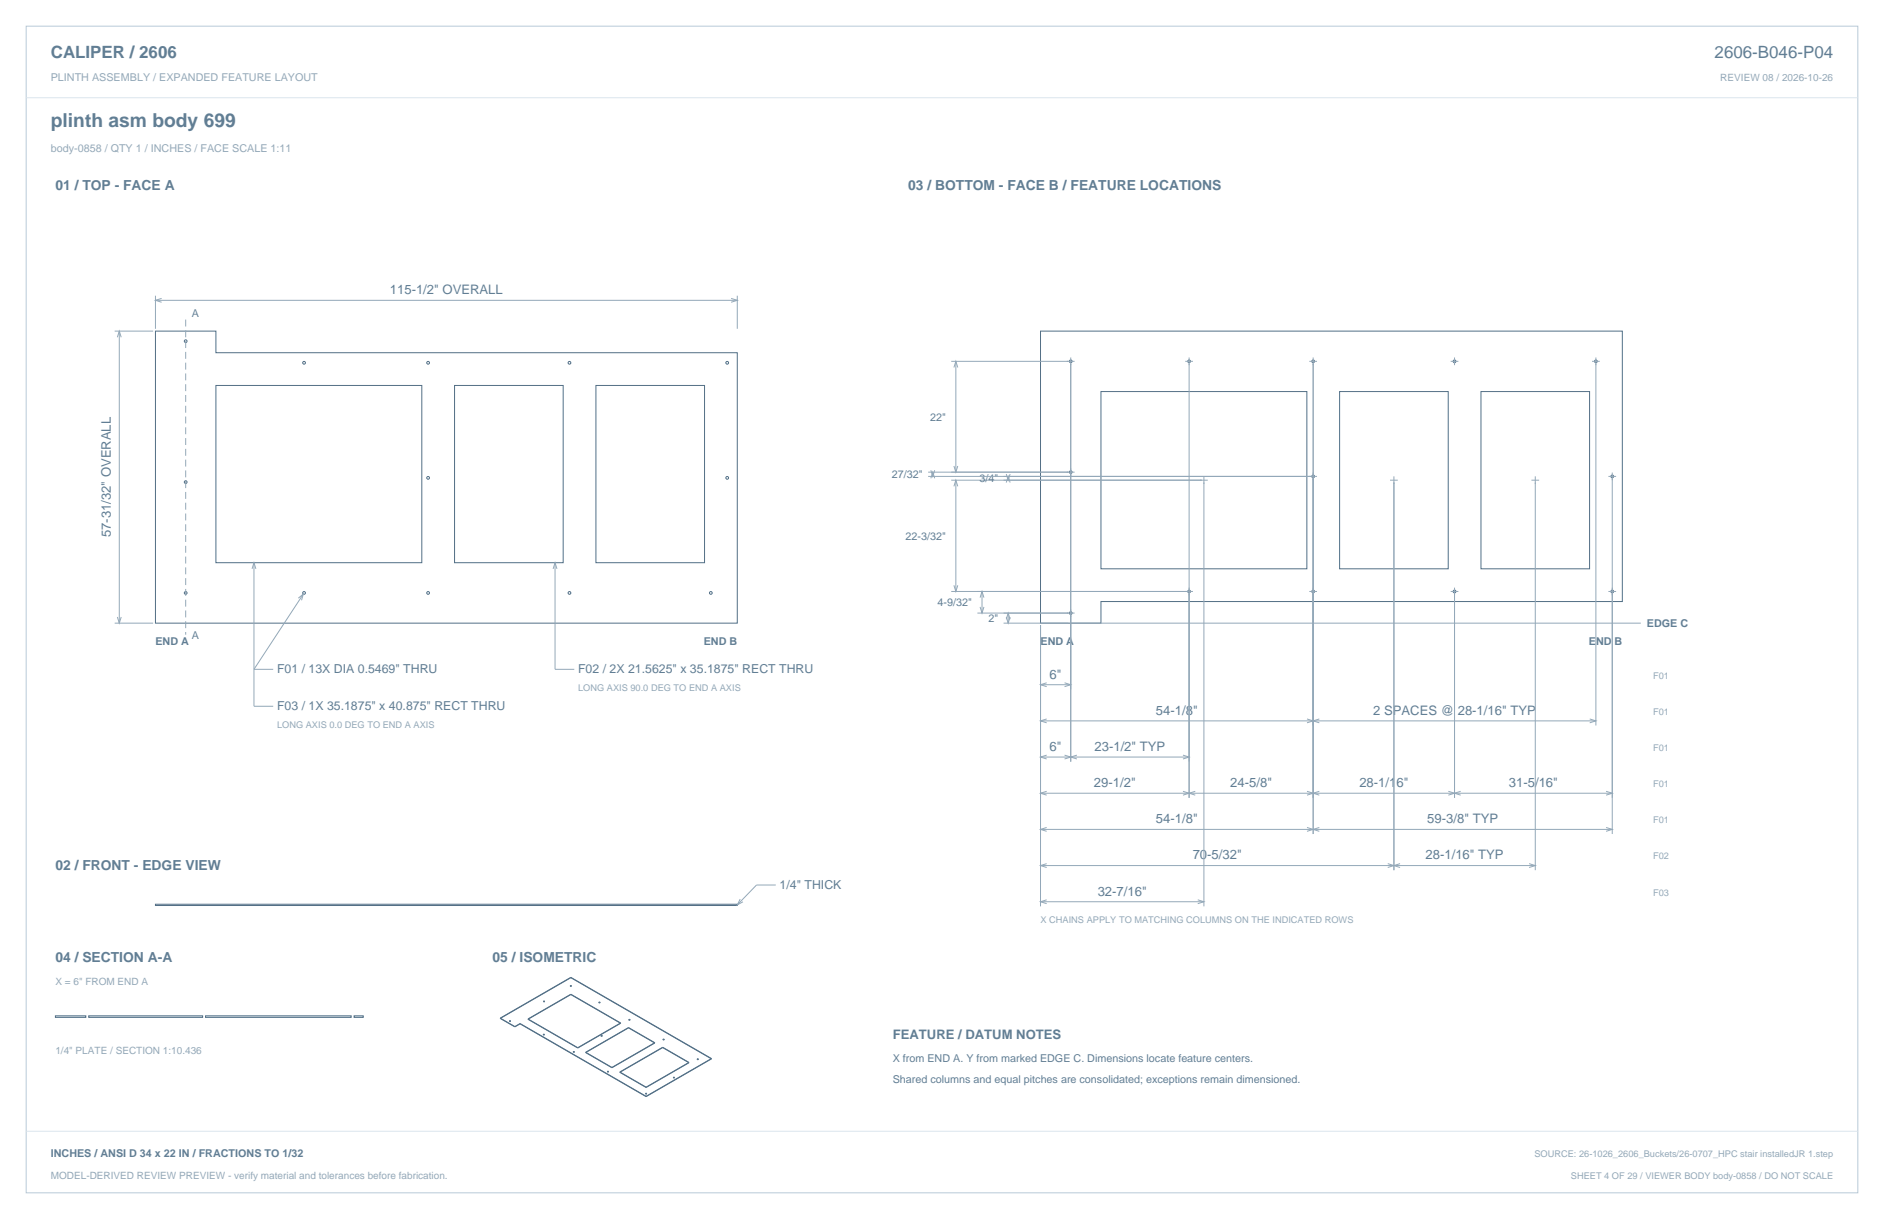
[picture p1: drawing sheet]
<svg xmlns="http://www.w3.org/2000/svg" width="864mm" height="559mm" viewBox="0 0 864 559" stroke-linecap="round" stroke-linejoin="round" font-family="sans-serif">
<defs><g id="words">
<text font-size="8.8" fill="#617e94" x="23" y="58">plinth asm body 699</text>
<g font-size="7.8" fill="#617e94">
<text x="23" y="27">CALIPER / 2606</text>
<text x="786" y="27">2606-B046-P04</text>
</g>
<g font-size="6.3" fill="#617e94">
<text x="25" y="87">01 / TOP - FACE A</text>
<text x="416" y="87">03 / BOTTOM - FACE B / FEATURE LOCATIONS</text>
<text x="25" y="399">02 / FRONT - EDGE VIEW</text>
<text x="25" y="441">04 / SECTION A-A</text>
<text x="226" y="441">05 / ISOMETRIC</text>
</g>
<g font-size="6" fill="#617e94">
<text x="179" y="135">115-1/2&quot; OVERALL</text>
<text x="51" y="246" transform="rotate(-90 51 246)">57-31/32&quot; OVERALL</text>
<text x="481" y="311">6&quot;</text>
<text x="530" y="328">54-1/8&quot;</text>
<text x="629" y="328">2 SPACES @ 28-1/16&quot; TYP</text>
<text x="481" y="344">6&quot;</text>
<text x="502" y="344">23-1/2&quot; TYP</text>
<text x="501" y="361">29-1/2&quot;</text>
<text x="564" y="361">24-5/8&quot;</text>
<text x="623" y="361">28-1/16&quot;</text>
<text x="692" y="361">31-5/16&quot;</text>
<text x="530" y="377">54-1/8&quot;</text>
<text x="654" y="377">59-3/8&quot; TYP</text>
<text x="547" y="394">70-5/32&quot;</text>
<text x="653" y="394">28-1/16&quot; TYP</text>
<text x="503" y="411">32-7/16&quot;</text>
<text x="409" y="476">FEATURE / DATUM NOTES</text>
</g>
<g font-size="5.6" fill="#617e94">
<text x="127" y="309">F01 / 13X DIA 0.5469&quot; THRU</text>
<text x="265" y="309">F02 / 2X 21.5625&quot; x 35.1875&quot; RECT THRU</text>
<text x="127" y="326">F03 / 1X 35.1875&quot; x 40.875&quot; RECT THRU</text>
<text x="357" y="407">1/4&quot; THICK</text>
</g>
<g font-size="4.9" fill="#93a8b9">
<text x="23" y="37">PLINTH ASSEMBLY / EXPANDED FEATURE LAYOUT</text>
<text x="23" y="69">body-0858 / QTY 1 / INCHES / FACE SCALE 1:11</text>
</g>
<g font-size="4.9" fill="#617e94">
<text x="88" y="145">A</text>
<text x="426" y="193">22&quot;</text>
<text x="409" y="219">27/32&quot;</text>
<text x="449" y="221">3/4&quot;</text>
<text x="415" y="247">22-3/32&quot;</text>
<text x="430" y="278">4-9/32&quot;</text>
<text x="453" y="285">2&quot;</text>
<text x="755" y="287">EDGE C</text>
<text x="88" y="293">A</text>
<text x="71" y="296">END A</text>
<text x="323" y="296">END B</text>
<text x="477" y="296">END A</text>
<text x="728" y="296">END B</text>
<text x="409" y="487">X from END A. Y from marked EDGE C. Dimensions locate feature centers.</text>
<text x="409" y="496">Shared columns and equal pitches are consolidated; exceptions remain dimensioned.</text>
<text x="23" y="531">INCHES / ANSI D 34 x 22 IN / FRACTIONS TO 1/32</text>
</g>
<g font-size="4.6" fill="#93a8b9">
<text x="789" y="37">REVIEW 08 / 2026-10-26</text>
<text x="25" y="452">X = 6&quot; FROM END A</text>
<text x="25" y="483">1/4&quot; PLATE / SECTION 1:10.436</text>
<text x="23" y="540">MODEL-DERIVED REVIEW PREVIEW - verify material and tolerances before fabrication.</text>
</g>
<g font-size="4.2" fill="#93a8b9">
<text x="758" y="311">F01</text>
<text x="265" y="317">LONG AXIS 90.0 DEG TO END A AXIS</text>
<text x="758" y="328">F01</text>
<text x="127" y="334">LONG AXIS 0.0 DEG TO END A AXIS</text>
<text x="758" y="344">F01</text>
<text x="758" y="361">F01</text>
<text x="758" y="377">F01</text>
<text x="758" y="394">F02</text>
<text x="758" y="411">F03</text>
<text x="477" y="423">X CHAINS APPLY TO MATCHING COLUMNS ON THE INDICATED ROWS</text>
<text x="703" y="531">SOURCE: 26-1026_2606_Buckets/26-0707_HPC stair installedJR 1.step</text>
<text x="720" y="540">SHEET 4 OF 29 / VIEWER BODY body-0858 / DO NOT SCALE</text>
</g>
</g></defs>
<path d="M12 12h840v535h-840z" fill="none" stroke="#b8cad8" stroke-width=".46"/>
<path d="M12 45h840" fill="none" stroke="#dbe5ed" stroke-width=".46"/>
<g fill="none" stroke="#536f85" stroke-width=".46">
<path d="M71 152h28v10h239v124h-267zM477 152h267v124h-239v10h-28zM99 177h94v81h-94zM208 177h50v81h-50zM273 177h50v81h-50zM505 179h94v82h-94zM614 179h50v82h-50zM679 179h50v82h-50zM71 415h267h-267z"/>
<circle cx="85" cy="156" r=".6"/>
<circle cx="139" cy="166" r=".6"/>
<circle cx="196" cy="166" r=".6"/>
<circle cx="261" cy="166" r=".6"/>
<circle cx="333" cy="166" r=".6"/>
<circle cx="491" cy="166" r=".6"/>
<circle cx="545" cy="166" r=".6"/>
<circle cx="602" cy="166" r=".6"/>
<circle cx="667" cy="166" r=".6"/>
<circle cx="732" cy="166" r=".6"/>
<circle cx="196" cy="219" r=".6"/>
<circle cx="333" cy="219" r=".6"/>
<circle cx="491" cy="216" r=".6"/>
<circle cx="602" cy="218" r=".6"/>
<circle cx="739" cy="218" r=".6"/>
<circle cx="85" cy="221" r=".6"/>
<circle cx="85" cy="272" r=".6"/>
<circle cx="139" cy="272" r=".6"/>
<circle cx="196" cy="272" r=".6"/>
<circle cx="261" cy="272" r=".6"/>
<circle cx="326" cy="272" r=".6"/>
<circle cx="545" cy="271" r=".6"/>
<circle cx="602" cy="271" r=".6"/>
<circle cx="667" cy="271" r=".6"/>
<circle cx="739" cy="271" r=".6"/>
<circle cx="491" cy="281" r=".6"/>
</g>
<g fill="none" stroke="#93a8b9" stroke-width=".46">
<path d="M71 136v15M71 138h267M74 137l-3 1 3 1M335 137l3 1-3 1M338 136v15M53 152h17M54 155l1-3 1 3M55 152v134M436 166h57M437 168l1-2 1 2M438 166v50M491 164v185"/>
<path d="M543 166h4M545 164v202M600 166h4M602 164v218M665 166h3M667 164v3M730 166h3M732 164v169M425 216h68M425 218h179M427 219l1-3v3M427 216l1 2v-2"/>
<path d="M428 216v2M437 214l1 2 1-2M461 217l1 3 1-3M462 218v2M552 218v197M639 218v181M704 218v181M737 218h4M739 217v165M436 220h118M437 223l1-3 1 3M438 220v51"/>
<path d="M461 221l1-3 1 3M637 220h4M702 220h4M116 258v66h9M254 258v49h9M116 261v-3l1 3M137 274l2-2-1 3M139 272l-23 35h9M254 261v-3l1 3M436 271h111M437 268l1 3 1-3M449 274l1-3 1 3"/>
<path d="M449 278l1 3 1-3M450 271v10M600 271h4M665 271h3M667 269v97M737 271h4M53 286h17M54 283l1 3 1-3M448 281h45M460 286h30M461 284l1-3 1 3M461 283l1 3 1-3"/>
<path d="M462 281v5M477 287v128M491 286h261M477 314h14M480 313l-3 1 3 1M488 313l3 1-3 1M477 330h255M480 330h-3l3 1M599 330h3l-3 1M605 330h-3l3 1M729 330h3l-3 1M477 347h68"/>
<path d="M480 346l-3 1 3 1M488 346l3 1-3 1M494 346l-3 1 3 1M542 346l3 1-3 1M477 364h262M480 363l-3 1 3 1M480 379l-3 1 3 1M542 363l3 1-3 1M548 363l-3 1 3 1M599 363l3 1-3 1M599 379l3 1-3 1M605 363l-3 1 3 1"/>
<path d="M605 379l-3 1 3 1M664 363l3 1-3 1M670 363l-3 1 3 1M736 363l3 1-3 1M736 379l3 1-3 1M477 380h262M477 397h227M480 396l-3 1 3 1M636 396l3 1-3 1M642 396l-3 1 3 1M701 396l3 1-3 1M339 412l-1 3 3-2"/>
<path d="M356 406h-9l-9 9M477 413h75M480 412l-3 1 3 1M549 412l3 1-3 1"/>
</g>
<path d="M85 146v145" fill="none" stroke="#93a8b9" stroke-width=".46" stroke-dasharray="3.2 1.8" stroke-linecap="butt"/>
<g fill="#f2f6f9" stroke="#536f85" stroke-width=".46">
<path d="M25 466h14h-14z" fill-rule="evenodd"/>
<path d="M41 466h52h-52z" fill-rule="evenodd"/>
<path d="M94 466h67h-67z" fill-rule="evenodd"/>
<path d="M162 466h5h-5z" fill-rule="evenodd"/>
</g>
<g fill="none" stroke="#536f85" stroke-width=".46">
<path d="M249 459h.1M250 459h-1M250 459h.1M262 452h.1M262 448h.1M262 456l22 13M262 456l-20 11M262 448l64 37M262 448l-33 19M275 460h.1M275 459v1M229 467h.1"/>
<path d="M229 467l7 4M234 468h.1M238 469l-2 2M238 469l58 34M242 467l23 13M242 467h.1M249 474h.1M276 475h.1M284 469l-19 11M284 469h.1M288 471l12 7M288 471l-20 11"/>
<path d="M288 471h.1M288 467v1M289 467h-1M289 467l-1 1M289 467h.1M300 478l-19 11M300 478h.1M304 477h.1M304 476v1M263 482h.1M265 480h.1M268 482l13 7"/>
<path d="M279 491h.1M281 489h.1M284 491l12 8M296 498v1M304 480l12 7M304 480l-20 11M304 480h.1M309 494h.1M316 487l-20 12M320 486h.1M320 485v1M326 485l-30 18"/>
<path d="M296 501v1M296 503h.1M296 501h.1"/>
</g>
<path d="M12 519h840" fill="none" stroke="#dbe5ed" stroke-width=".46"/>
<use href="#words"/>
</svg>
